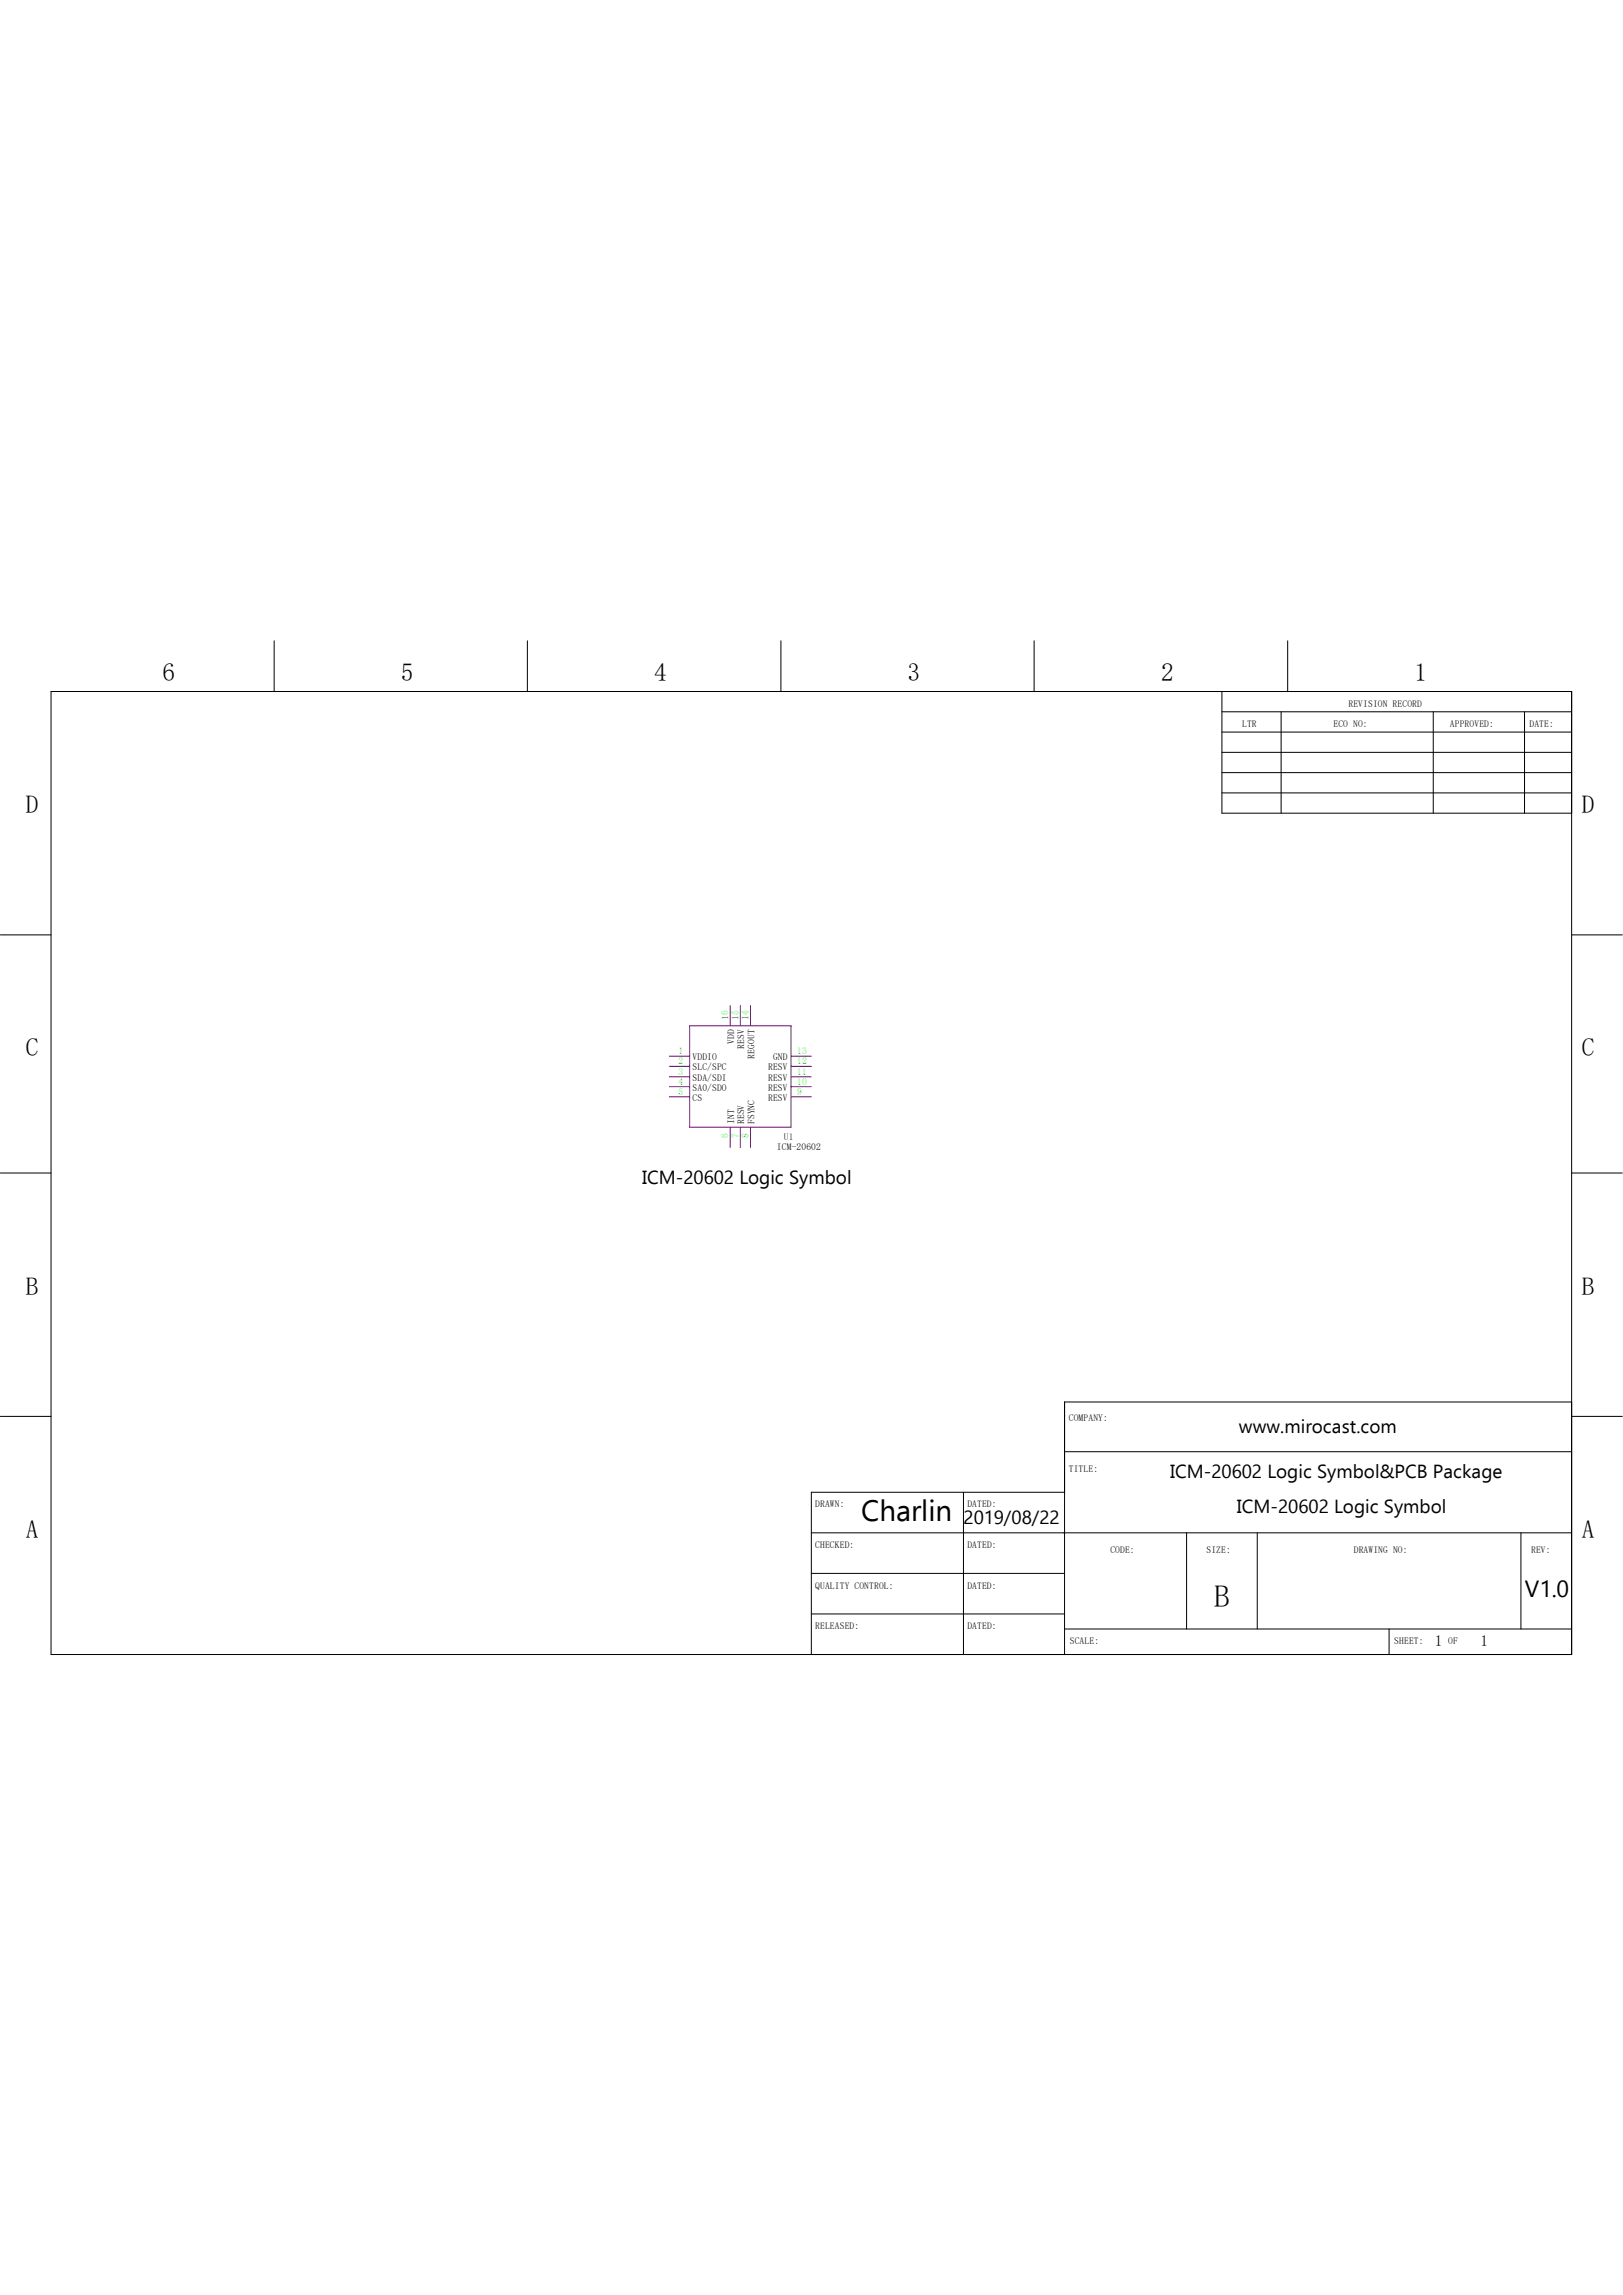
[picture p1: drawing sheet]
<svg xmlns="http://www.w3.org/2000/svg" width="210mm" height="297mm" viewBox="0 0 210 297" stroke-linecap="round" stroke-linejoin="round" font-family="sans-serif">
<defs><g id="words">
<text font-size="4" x="157.1" y="208">B</text>
<text font-size="3.8" x="111.4" y="196.9">Charlin</text>
<g font-size="3.3">
<text x="21" y="88.2">6</text>
<text x="51.9" y="88.2">5</text>
<text x="84.7" y="88.2">4</text>
<text x="117.4" y="88.2">3</text>
<text x="150.2" y="88.2">2</text>
<text x="183" y="88.2">1</text>
<text x="3.3" y="105.2">D</text>
<text x="204.7" y="105.2">D</text>
<text x="3.3" y="136.7">C</text>
<text x="204.7" y="136.7">C</text>
<text x="3.3" y="167.6">B</text>
<text x="204.7" y="167.6">B</text>
<text x="3.3" y="199">A</text>
<text x="204.7" y="199">A</text>
</g>
<text font-size="3" x="197.3" y="206.7">V1.0</text>
<g font-size="2.5">
<text x="83.1" y="153.2">ICM-20602 Logic Symbol</text>
<text x="160.3" y="185.5">www.mirocast.com</text>
<text x="151.4" y="191.3">ICM-20602 Logic Symbol&amp;PCB Package</text>
<text x="124.7" y="197.3">2019/08/22</text>
<text x="160.1" y="195.7">ICM-20602 Logic Symbol</text>
</g>
<g font-size="2">
<text x="185.7" y="213">1</text>
<text x="191.6" y="213">1</text>
</g>
<g font-size="1.2">
<text x="160.7" y="94.1">LTR</text>
<text x="172.6" y="94.1">ECO NO:</text>
<text x="174.5" y="91.5">REVISION RECORD</text>
<text x="187.6" y="94.1">APPROVED:</text>
<text x="197.9" y="94.1">DATE:</text>
<text x="89.6" y="137.2">VDDIO</text>
<text x="95" y="135.1" transform="rotate(-90 95 135.1)">VDD</text>
<text x="96.3" y="135.7" transform="rotate(-90 96.3 135.7)">RESV</text>
<text x="97.6" y="137" transform="rotate(-90 97.6 137)">REGOUT</text>
<text x="100" y="137.2">GND</text>
<text x="89.6" y="138.5">SLC/SPC</text>
<text x="89.6" y="139.9">SDA/SDI</text>
<text x="89.6" y="141.1">SA0/SDO</text>
<text x="89.6" y="142.5">CS</text>
<text x="99.4" y="142.5">RESV</text>
<text x="99.4" y="141.1">RESV</text>
<text x="99.4" y="139.9">RESV</text>
<text x="99.4" y="138.5">RESV</text>
<text x="95" y="145.5" transform="rotate(-90 95 145.5)">INT</text>
<text x="96.3" y="145.5" transform="rotate(-90 96.3 145.5)">RESV</text>
<text x="97.6" y="145.5" transform="rotate(-90 97.6 145.5)">FSYNC</text>
<text x="100.5" y="148.8">ICM-20602</text>
<text x="138.3" y="183.9">COMPANY:</text>
<text x="138.3" y="190.5">TITLE:</text>
<text x="105.5" y="195.1">DRAWN:</text>
<text x="125.2" y="195.1">DATED:</text>
<text x="105.5" y="200.3">CHECKED:</text>
<text x="125.2" y="200.3">DATED:</text>
<text x="143.7" y="201">CODE:</text>
<text x="156.1" y="201">SIZE:</text>
<text x="175.2" y="201">DRAWING NO:</text>
<text x="198.1" y="201">REV:</text>
<text x="105.5" y="205.6">QUALITY CONTROL:</text>
<text x="125.2" y="205.6">DATED:</text>
<text x="105.5" y="210.8">RELEASED:</text>
<text x="125.2" y="210.8">DATED:</text>
<text x="138.4" y="212.8">SCALE:</text>
<text x="180.4" y="212.8">SHEET:</text>
<text x="187.4" y="212.8">OF</text>
</g>
<g font-size="1.2" fill="#0f0">
<text x="94.2" y="132" transform="rotate(-90 94.2 132)">16</text>
<text x="95.5" y="132" transform="rotate(-90 95.5 132)">15</text>
<text x="96.9" y="132" transform="rotate(-90 96.9 132)">14</text>
<text x="87.8" y="136.4">1</text>
<text x="87.8" y="137.8">2</text>
<text x="103.2" y="137.8">12</text>
<text x="103.2" y="136.4">13</text>
<text x="87.8" y="139.1">3</text>
<text x="87.8" y="140.4">4</text>
<text x="87.8" y="141.7">5</text>
<text x="103.2" y="141.7">9</text>
<text x="103.2" y="140.4">10</text>
<text x="103.2" y="139.1">11</text>
<text x="94.2" y="147.3" transform="rotate(-90 94.2 147.3)">6</text>
<text x="95.5" y="147.3" transform="rotate(-90 95.5 147.3)">7</text>
<text x="96.9" y="147.3" transform="rotate(-90 96.9 147.3)">8</text>
</g>
<text font-size="1.2" fill="#000080" x="101.4" y="147.5">U1</text>
</g></defs>
<g fill="none" stroke="#800080" stroke-width=".13">
<path d="M86.6 136.7h2.6M86.6 138h2.6M86.6 139.4h2.6M89.2 132.8h13.2v13.1h-13.2zM94.5 130.1v2.7M95.8 130.1v2.7M97.1 130.1v2.7M102.4 136.7h2.6M102.4 138h2.6M102.4 139.4h2.6M86.6 140.6h2.6M86.6 141.9h2.6"/>
<path d="M94.5 145.9v2.6M95.8 145.9v2.6M97.1 145.9v2.6M102.4 140.6h2.6M102.4 141.9h2.6"/>
</g>
<g fill="none" stroke="#000" stroke-width=".13">
<path d="M6.6 89.5h196.8v124.6h-196.8zM35.5 82.9v6.6M68.2 82.9v6.6M101 82.9v6.6M133.8 82.9v6.6M158.1 92.1h45.3M158.1 94.7h45.3M158.1 100h45.3M158.1 89.5v15.7h45.3M158.1 97.4h45.3M165.8 92.1v13.1M166.6 82.9v6.6"/>
<path d="M185.5 92.1v13.1M197.3 92.1v13.1M158.1 102.6h45.3M0 121h6.6M203.4 121h6.5M0 151.8h6.6M203.4 151.8h6.5M0 183.3h6.6M105 198.4h98.4M124.7 193.1v21M137.8 187.9h65.6M137.8 193.1h-32.8v21"/>
<path d="M153.5 198.4v12.4M162.7 198.4v12.4M196.8 198.4v12.4M203.4 181.4h-65.6v32.7M203.4 183.3h6.5M105 203.6h32.8M105 208.9h32.8M137.8 210.8h65.6M179.7 210.8v3.3"/>
</g>
<use href="#words"/>
</svg>
